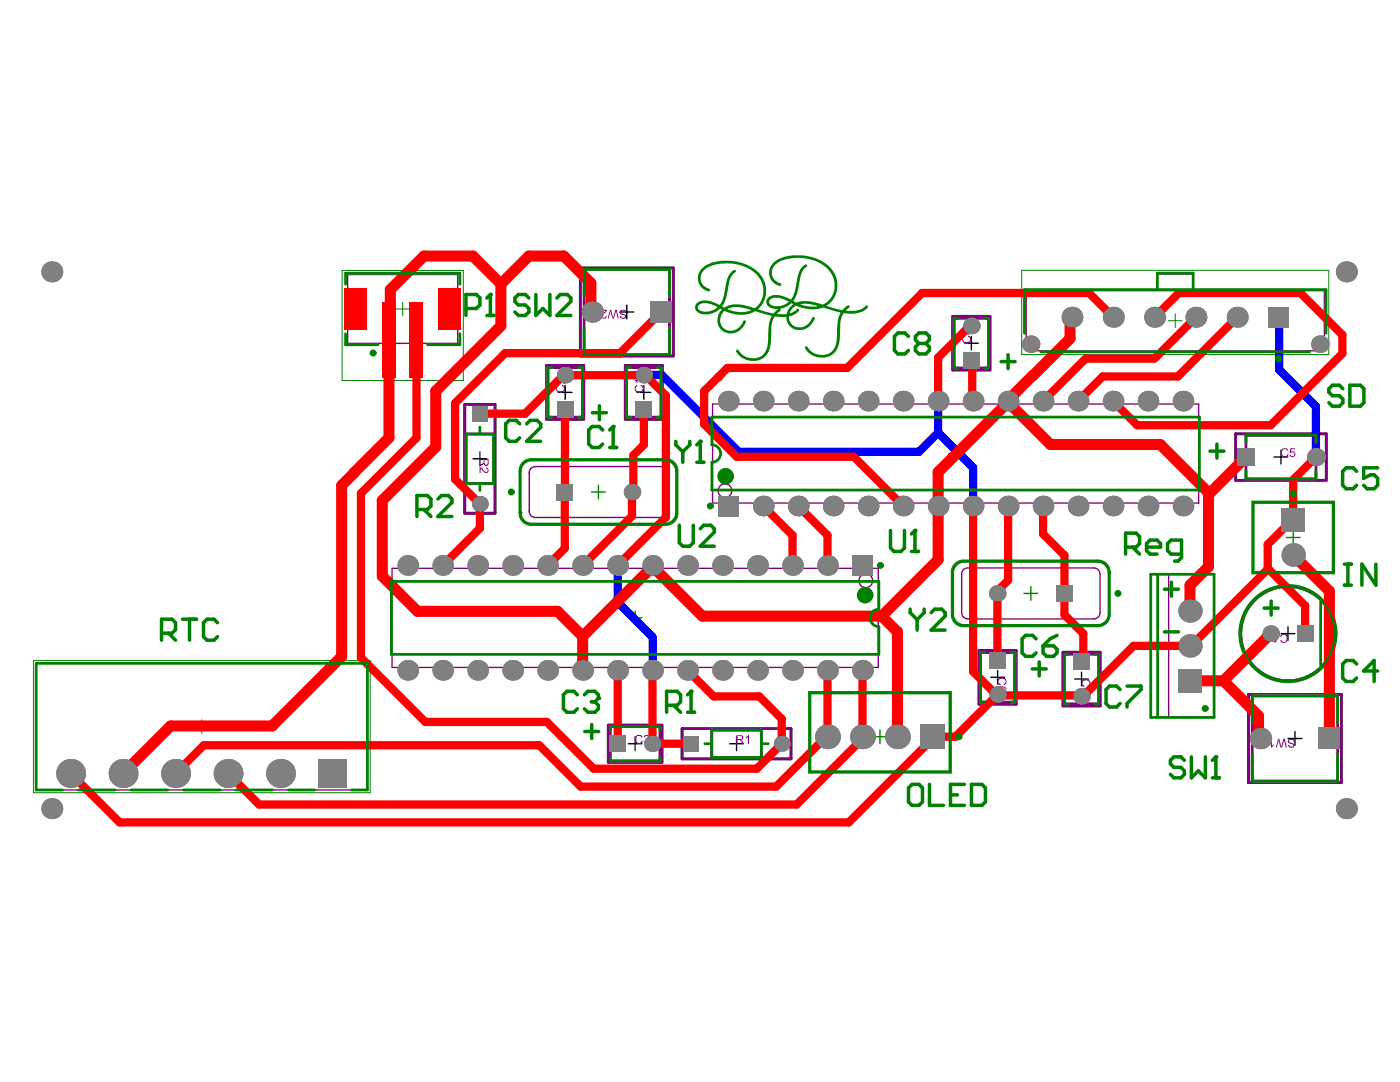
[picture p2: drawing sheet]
<svg xmlns="http://www.w3.org/2000/svg" width="279mm" height="216mm" viewBox="0 0 279 216" stroke-linecap="round" stroke-linejoin="round" font-family="sans-serif">
<g fill="none" stroke="#000" stroke-width=".28">
<path d="M111.4 78.3h2.8M112.8 76.9v2.8M123.7 62.3h2.8M125.1 60.9v2.7M127.1 78.3h2.8M128.5 76.9v2.8M192.5 68.5h2.7M193.9 67.1v2.7M94.4 91.6h2.7M95.8 90.2v2.7M254.3 91.2h2.7M255.6 89.8v2.8"/>
<path d="M197.7 135.2h2.8M199.1 133.8v2.7M214.5 135.5h2.7M215.8 134.1v2.8M255.7 126.4h2.7M257 125.1v2.7M125.4 148.4h2.7M126.8 147v2.8M145.6 148.4h2.8M147 147v2.8M257.1 147.4h2.7M258.4 146v2.7"/>
</g>
<g fill="none" stroke="#008000" stroke-width=".2">
<path d="M68.3 54h24.2v21.9h-24.2zM203.9 53.9h61.3v16.9h-61.3zM79 61.7h2.7M80.4 60.3v2.7M233.2 64h2.7M234.5 62.6v2.8M106.1 91.5h26.7a2.41 2.41 0 0 1 2.5 2.3v8.8a2.41 2.41 0 0 1-2.5 2.2M106.1 91.5a2.41 2.41 0 0 0-2.5 2.3v8.8a2.41 2.41 0 0 0 2.5 2.2h26.7M249.8 100h16.5v14.5h-16.5zM192.3 111.7a2.41 2.41 0 0 0-2.4 2.3v8.8a2.41 2.41 0 0 0 2.5 2.3h26.7M192.4 111.7h26.7a2.41 2.41 0 0 1 2.4 2.3v8.8a2.41 2.41 0 0 1-2.5 2.3M6.7 131.8h67.2v26.4h-67.2z"/>
<path d="M161.4 138h28.5v16.3h-28.5zM38.9 145h2.7M40.3 143.6v2.8"/>
</g>
<g fill="none" stroke="#008000" stroke-width=".55">
<path d="M115.8 53.5h18.6v17.5h-18.6zM109.1 72.9h7.4v10.8h-7.4zM124.8 72.9h7.4v10.8h-7.4zM190.1 63.1h7.5v10.7h-7.5zM92.7 80.7h6.1v21.7h-6.1zM246.6 86.6h18.1v9.2h-18.1zM195.4 129.8h7.4v10.7h-7.4zM212.1 130.1h7.5v10.8h-7.5zM249.2 138.6h18.5v17.5h-18.5zM121.4 144.7h10.7v7.4h-10.7zM136.1 145.4h21.8v6h-21.8z"/>
<circle cx="257" cy="126.4" r="9.6"/>
</g>
<g fill="none" stroke="#008000" stroke-width=".28">
<path d="M118 98.2h2.8M119.4 96.8v2.8M189.3 90.5h2.8M190.7 89.1v2.8M204.4 118.4h2.7M205.7 117v2.8M256.7 107.2h2.8M258.1 105.9v2.7M125.4 123.3h2.7M126.8 121.9v2.8M236.1 128.9h2.8M237.5 127.5v2.7"/>
<path d="M174.2 147h2.8M175.6 145.6v2.8"/>
</g>
<g fill="none" stroke="#800080" stroke-width=".28">
<path d="M69.4 54.8h22v13.7h-22zM231 58v-3.3h7.1v3.3M264.3 70v-12h-59.5v12h59.5M104.5 92.5l1-.6 .6-.1h26.7a2.27 2.27 0 0 1 2.2 2.3v8.2a2.27 2.27 0 0 1-2.2 2.3h-26.7a2.27 2.27 0 0 1-2.3-2.3v-8.2l.1-.6zM105.8 93.6l.7-.4 .3-.1h25.2a1.24 1.24 0 0 1 1.2 1.2v7.7a1.24 1.24 0 0 1-1.2 1.3h-25.2a1.24 1.24 0 0 1-1.2-1.3v-7.7zM142.2 80.6h97v19.8h-97zM78.2 113.4h97.1v19.8h-97.1zM103.8 102.3h.1M190.8 112.7l1-.6 .6-.1h26.7a2.27 2.27 0 0 1 2.2 2.3v8.2a2.27 2.27 0 0 1-2.2 2.3h-26.7a2.27 2.27 0 0 1-2.3-2.3v-8.2l.1-.6zM192.2 113.8l.6-.4 .4-.1h25.1a1.24 1.24 0 0 1 1.2 1.3v7.7a1.24 1.24 0 0 1-1.2 1.2h-25.1a1.24 1.24 0 0 1-1.3-1.2v-7.7zM221.3 114.3h.1M229.7 114.6h12.6v28.6h-12.6z"/>
<path d="M233.2 114.6v28.6M250.1 100.3h16v13.9h-16zM7.2 132.4h66.1v25.2h-66.1zM161.7 138.3h27.9v15.7h-27.9z"/>
<circle cx="144.7" cy="97.9" r="1.37"/>
<circle cx="172.8" cy="115.9" r="1.37"/>
</g>
<g fill="none" stroke="#800080" stroke-width=".55">
<path d="M115.8 53.5h18.6v17.5h-18.6zM116.6 53.7h17v17.1h-17zM109.1 72.9h7.4v10.8h-7.4zM109.4 73.4h6.8v9.8h-6.8zM124.8 72.9h7.4v10.8h-7.4zM125.1 73.4h6.8v9.8h-6.8zM190.1 63.1h7.5v10.7h-7.5zM190.4 63.5h6.9v9.9h-6.9zM92.7 80.7h6.1v21.7h-6.1zM93 86.6h5.5v9.9h-5.5zM246.6 86.6h18.1v9.2h-18.1zM248.7 86.8h13.9v8.8h-13.9z"/>
<path d="M195.4 129.8h7.4v10.7h-7.4zM195.7 130.2h6.8v9.9h-6.8zM212.1 130.1h7.5v10.8h-7.5zM212.4 130.6h6.9v9.8h-6.9zM249.2 138.6h18.5v17.5h-18.5zM249.9 138.8h17.1v17.1h-17.1zM121.4 144.7h10.7v7.4h-10.7zM121.8 145h9.9v6.8h-9.9zM136.1 145.4h21.8v6h-21.8zM142 145.7h9.9v5.5h-9.9z"/>
</g>
<circle cx="257" cy="126.4" r="9.3" fill="none" stroke="#800080" stroke-width=".41"/>
<g fill="#800080">
<path d="M126.8 77l.3-.2 .1 .2a.62 .62 0 0 0-.1 1 .62 .62 0 0 0 .9-.1 .49 .49 0 0 0 .3-.5 .49 .49 0 0 0-.5-.4l.1-.3a.86 .86 0 0 1 .4 1.2 .86 .86 0 0 1-1.2 .4 .96 .96 0 0 1-.3-1.3z"/>
<path d="M126.6 75.8h1.9v.2h-1.4l.2 .4h-.2z"/>
<path d="M95.7 93.2l.5 .2 .3 .4a.46 .46 0 0 0 .4 .3 .46 .46 0 0 0 .4-.2l-.1-.3-.2-.1v-.2a.58 .58 0 0 1 .6 .5 .58 .58 0 0 1-.5 .6 .58 .58 0 0 1-.7-.4l-.5-.4v.8h-.2z"/>
<path d="M111.1 77l.2-.2 .2 .2a.62 .62 0 0 0-.1 1 .62 .62 0 0 0 .9-.1 .49 .49 0 0 0 .2-.5 .49 .49 0 0 0-.4-.4l.1-.3a.86 .86 0 0 1 .4 1.2 .86 .86 0 0 1-1.2 .4 .96 .96 0 0 1-.3-1.3z"/>
<path d="M111 75.7a.69 .69 0 0 1 1.2 .3l.3 .3v-.9h.2v1.2l-.4-.2a1.24 1.24 0 0 0-1-.7l-.2 .4 .2 .2h.2v.2a.56 .56 0 0 1-.5-.8z"/>
<path d="M123.7 62.1a.75 .75 0 0 1 .8-.3 .75 .75 0 0 1 .5 .6h-.2a.46 .46 0 0 0-.4-.4 .46 .46 0 0 0-.5 .4l.2 .2a.66 .66 0 0 1 .9 .7 .7 .7 0 0 1-.8 .3 .7 .7 0 0 1-.5-.5h.2a.39 .39 0 0 0 .5 .3 .39 .39 0 0 0 .3-.5h-.4a.62 .62 0 0 1-.6-.8z"/>
<path d="M121.8 61.8h.2l.4 1.5 .4-1.5h.3l.4 1.8h-.2l-.4-1.5-.4 1.5h-.3l-.4-1.5-.3 1.5h-.2z"/>
<path d="M120 61.8h1.1v.4l-.3 .1a1.2 1.2 0 0 0-.6 1l.4 .1 .3-.3h.2a.58 .58 0 0 1-.7 .5 .58 .58 0 0 1-.4-.7l.8-.8-.8-.1z"/>
<path d="M255.6 126.6h.1a.89 .89 0 0 1 1.3 .6 .89 .89 0 0 1-.9 1.1l-.5-.3-.1-.3h.2a.58 .58 0 0 0 .8 .3 .58 .58 0 0 0 .3-.8 .57 .57 0 0 0-.5-.5 .57 .57 0 0 0-.7 .4l-.2-.1z"/>
<path d="M255.7 89.8a.79 .79 0 0 1 1.4 .1l-.2 .1a.58 .58 0 0 0-.8-.3 .58 .58 0 0 0-.2 .8 .53 .53 0 0 0 .4 .5 .53 .53 0 0 0 .6-.4l.2 .1a.8 .8 0 0 1-1 .5 .8 .8 0 0 1-.5-1.1z"/>
<path d="M257.5 89.4h.9v.2h-.7v.5a.57 .57 0 0 1 .8 .3 .57 .57 0 0 1-.4 .8 .57 .57 0 0 1-.7-.4l.2-.1a.38 .38 0 0 0 .4 .3 .38 .38 0 0 0 .4-.3 .38 .38 0 0 0-.4-.4h-.6z"/>
<path d="M257.1 147.5h.2a.71 .71 0 0 1 1.1 .5h-.2a.46 .46 0 0 0-.5-.4 .46 .46 0 0 0-.4 .4l.2 .2a.71 .71 0 0 1 .8 .6 .65 .65 0 0 1-.7 .4 .65 .65 0 0 1-.6-.5h.3a.39 .39 0 0 0 .4 .3 .39 .39 0 0 0 .3-.5h-.4a.56 .56 0 0 1-.5-.3 .56 .56 0 0 1 0-.7z"/>
<path d="M255.1 147.4h.2l.4 1.5 .4-1.5h.3l.4 1.8h-.2l-.3-1.5-.4 1.5h-.3l-.4-1.5-.4 1.5h-.2z"/>
<path d="M253.6 147.4h.2v1.4l.5-.3v.3l-.5 .4h-.2z"/>
<path d="M192.1 67.2l.4-.2v.2a.63 .63 0 0 0-.1 .9 .63 .63 0 0 0 .8 .1 .53 .53 0 0 0 .5-.5 .53 .53 0 0 0-.5-.5v-.2a.8 .8 0 0 1 .6 1.1 .8 .8 0 0 1-1.2 .3 .87 .87 0 0 1-.5-1.2z"/>
<path d="M148.8 147.1l.7-.5v1.9h-.2v-1.4l-.5 .2z"/>
<path d="M126.9 146.9a.79 .79 0 0 1 1.3 .2l-.2 .1a.58 .58 0 0 0-.8-.3 .58 .58 0 0 0-.2 .8 .53 .53 0 0 0 .4 .6 .53 .53 0 0 0 .6-.5h.2a.79 .79 0 0 1-.9 .6 .79 .79 0 0 1-.6-.9z"/>
<path d="M128.6 146.8a.5 .5 0 0 1 .7-.1 .5 .5 0 0 1 0 .8 .52 .52 0 0 1 .1 .8 .52 .52 0 0 1-.8-.1l-.1-.2 .2-.1a.37 .37 0 0 0 .3 .4 .37 .37 0 0 0 .4-.4 .37 .37 0 0 0-.4-.4h-.1v-.1a.31 .31 0 0 0 .5-.2 .31 .31 0 0 0-.3-.4 .31 .31 0 0 0-.4 .3h-.2z"/>
<path d="M199.1 135.6a.92 .92 0 0 1 1.3-.3 .92 .92 0 0 1 .3 1.2l-.3 .2-.1-.2a.59 .59 0 0 0 .2-.9 .59 .59 0 0 0-.8-.1 .53 .53 0 0 0-.5 .5 .53 .53 0 0 0 .5 .5l-.1 .2a.8 .8 0 0 1-.5-1.1z"/>
<path d="M215.9 136a.92 .92 0 0 1 1.2-.4 .92 .92 0 0 1 .4 1.3l-.4 .2-.1-.3a.59 .59 0 0 0 .3-.8 .59 .59 0 0 0-.9-.2 .53 .53 0 0 0-.4 .6 .53 .53 0 0 0 .5 .5l-.2 .2a.8 .8 0 0 1-.4-1.1z"/>
<path d="M215.9 137.6h.6l.9 .5v-.8h.2v1.1l-1-.5-.7-.1z"/>
<path d="M96.7 91.8v.6a.32 .32 0 0 0 .3 .3 .32 .32 0 0 0 .3-.3v-.6zM95.7 91.6h1.8v.8a.5 .5 0 0 1-.4 .6 .5 .5 0 0 1-.6-.5l-.8 .6v-.2l.8-.5v-.2v-.4h-.8z"/>
<path d="M254.5 127.1v.8l.6-.8zM254.3 126.5h.2v.4h.8v.2l-.8 1.1h-.2v-1.1h-.2v-.2h.2z"/>
<path d="M192.2 66.2a.3 .3 0 0 0 .6 0 .3 .3 0 0 0-.6 0zM193 66.2a.36 .36 0 0 0 .7 0 .36 .36 0 0 0-.7 0zM192.1 65.9l.3-.2h.3l.1 .2a.54 .54 0 0 1 .8-.1 .54 .54 0 0 1 .1 .8 .54 .54 0 0 1-.8 0l-.1-.2a.46 .46 0 0 1-.6 .2 .46 .46 0 0 1-.1-.7z"/>
<path d="M147.2 146.9v.6h.5a.33 .33 0 0 0 .4-.3 .33 .33 0 0 0-.4-.3zM147 146.7h.8a.46 .46 0 0 1 .5 .4 .46 .46 0 0 1-.4 .5l.6 .9h-.3l-.5-.8h-.5v.8h-.2z"/>
<path d="M199.2 137.2l.5-.3a.75 .75 0 0 1 .8 .1 .75 .75 0 0 1 .2 .9l-.3 .2v-.2a.38 .38 0 0 0 .2-.5 .38 .38 0 0 0-.5-.2h-.1a.55 .55 0 0 1 0 .8 .55 .55 0 0 1-.8-.1l-.2-.3zM199.3 137.5a.36 .36 0 0 0 .7 0 .36 .36 0 0 0-.7 0z"/>
</g>
<path d="M128.5 74.9l3.6-.1 15.3 15.4h36l3.8-3.9M193.5 65h.4M193.9 71.9l.1 .2M194 79.9l.2 .1M255.2 63.3l.1 .1v10.4l7.3 7.3v10.1M187.2 86.3l7 7v7.7M187.2 80v6.3M123.3 112.8v7.4l6.9 6.9v6.7M199.1 138.6l.2 .2M215.7 138.8l.1 .1h.4" fill="none" stroke="#00f" stroke-width="1.7"/>
<g fill="#808080">
<circle cx="10.3" cy="161.4" r="2.1"/>
<circle cx="10.3" cy="54.2" r="2.1"/>
<circle cx="14.1" cy="154.3" r="2.89"/>
<circle cx="24.6" cy="154.3" r="2.89"/>
<circle cx="35" cy="154.3" r="2.89"/>
<circle cx="45.5" cy="154.3" r="2.89"/>
<circle cx="56" cy="154.3" r="2.89"/>
<circle cx="81.4" cy="133.8" r="2.06"/>
<circle cx="81.4" cy="112.8" r="2.06"/>
<circle cx="88.4" cy="133.8" r="2.06"/>
<circle cx="88.4" cy="112.8" r="2.06"/>
<circle cx="95.3" cy="133.8" r="2.06"/>
<circle cx="95.3" cy="112.8" r="2.06"/>
<circle cx="95.8" cy="100.6" r="1.58"/>
<circle cx="130.2" cy="148.4" r="1.65"/>
<circle cx="102.3" cy="133.8" r="2.06"/>
<circle cx="109.3" cy="133.8" r="2.06"/>
<circle cx="137.2" cy="133.8" r="2.06"/>
<circle cx="116.3" cy="133.8" r="2.06"/>
<circle cx="123.3" cy="133.8" r="2.06"/>
<circle cx="130.2" cy="133.8" r="2.06"/>
<circle cx="144.2" cy="133.8" r="2.06"/>
<circle cx="151.2" cy="133.8" r="2.06"/>
<circle cx="102.3" cy="112.8" r="2.06"/>
<circle cx="109.3" cy="112.8" r="2.06"/>
<circle cx="137.2" cy="112.8" r="2.06"/>
<circle cx="130.2" cy="112.8" r="2.06"/>
<circle cx="123.3" cy="112.8" r="2.06"/>
<circle cx="116.3" cy="112.8" r="2.06"/>
<circle cx="144.2" cy="112.8" r="2.06"/>
<circle cx="151.2" cy="112.8" r="2.06"/>
<circle cx="152.3" cy="101" r="2.06"/>
<circle cx="126.1" cy="98.2" r="1.65"/>
<circle cx="145.3" cy="80" r="2.06"/>
<circle cx="152.3" cy="80" r="2.06"/>
<circle cx="128.5" cy="74.9" r="1.65"/>
<circle cx="112.8" cy="74.9" r="1.65"/>
<circle cx="118.2" cy="62.3" r="2.13"/>
<circle cx="156" cy="148.4" r="1.58"/>
<circle cx="165.1" cy="147" r="2.48"/>
<circle cx="172.1" cy="147" r="2.48"/>
<circle cx="179.1" cy="147" r="2.48"/>
<circle cx="199.1" cy="138.6" r="1.65"/>
<circle cx="158.2" cy="133.8" r="2.06"/>
<circle cx="165.1" cy="133.8" r="2.06"/>
<circle cx="172.1" cy="133.8" r="2.06"/>
<circle cx="199" cy="118.4" r="1.65"/>
<circle cx="158.2" cy="112.8" r="2.06"/>
<circle cx="165.1" cy="112.8" r="2.06"/>
<circle cx="159.3" cy="101" r="2.06"/>
<circle cx="166.3" cy="101" r="2.06"/>
<circle cx="173.3" cy="101" r="2.06"/>
<circle cx="194.2" cy="101" r="2.06"/>
<circle cx="187.2" cy="101" r="2.06"/>
<circle cx="180.2" cy="101" r="2.06"/>
<circle cx="201.2" cy="101" r="2.06"/>
<circle cx="208.2" cy="101" r="2.06"/>
<circle cx="159.3" cy="80" r="2.06"/>
<circle cx="166.3" cy="80" r="2.06"/>
<circle cx="173.3" cy="80" r="2.06"/>
<circle cx="180.2" cy="80" r="2.06"/>
<circle cx="187.2" cy="80" r="2.06"/>
<circle cx="201.2" cy="80" r="2.06"/>
<circle cx="194.2" cy="80" r="2.06"/>
<circle cx="205.7" cy="68.7" r="1.75"/>
<circle cx="193.9" cy="65" r="1.65"/>
<circle cx="268.7" cy="161.4" r="2.1"/>
<circle cx="251.6" cy="147.4" r="2.13"/>
<circle cx="215.8" cy="138.9" r="1.65"/>
<circle cx="237.5" cy="128.9" r="2.34"/>
<circle cx="253.6" cy="126.4" r="1.65"/>
<circle cx="237.5" cy="121.9" r="2.34"/>
<circle cx="258.1" cy="110.7" r="2.34"/>
<circle cx="236.1" cy="101" r="2.06"/>
<circle cx="229.1" cy="101" r="2.06"/>
<circle cx="215.2" cy="101" r="2.06"/>
<circle cx="222.1" cy="101" r="2.06"/>
<circle cx="262.6" cy="91.2" r="1.79"/>
<circle cx="208.2" cy="80" r="2.06"/>
<circle cx="222.1" cy="80" r="2.06"/>
<circle cx="215.2" cy="80" r="2.06"/>
<circle cx="236.1" cy="80" r="2.06"/>
<circle cx="229.1" cy="80" r="2.06"/>
<circle cx="263.4" cy="68.7" r="1.75"/>
<circle cx="230.4" cy="63.3" r="2.09"/>
<circle cx="213.9" cy="63.3" r="2.09"/>
<circle cx="222.2" cy="63.3" r="2.09"/>
<circle cx="238.7" cy="63.3" r="2.09"/>
<circle cx="246.9" cy="63.3" r="2.09"/>
<circle cx="268.7" cy="54.2" r="2.1"/>
</g>
<g fill="#808080">
<path d="M63.6 151.5h5.7v5.7h-5.7z" fill-rule="evenodd"/>
<path d="M94.2 81h3.2v3.1h-3.2z" fill-rule="evenodd"/>
<path d="M136.4 146.8h3.2v3.2h-3.2z" fill-rule="evenodd"/>
<path d="M121.7 146.8h3.3v3.3h-3.3z" fill-rule="evenodd"/>
<path d="M143.3 98.9h4.1v4.1h-4.1z" fill-rule="evenodd"/>
<path d="M111.1 96.5h3.3v3.3h-3.3z" fill-rule="evenodd"/>
<path d="M126.8 80.1h3.3v3.3h-3.3z" fill-rule="evenodd"/>
<path d="M111.1 80.1h3.3v3.3h-3.3z" fill-rule="evenodd"/>
<path d="M129.8 60.1h4.3v4.3h-4.3z" fill-rule="evenodd"/>
<path d="M183.6 144.5h5v5h-5z" fill-rule="evenodd"/>
<path d="M197.4 130.1h3.3v3.3h-3.3z" fill-rule="evenodd"/>
<path d="M170.1 110.8h4.1v4.1h-4.1z" fill-rule="evenodd"/>
<path d="M192.2 70.3h3.3v3.3h-3.3z" fill-rule="evenodd"/>
<path d="M263.2 145.2h4.2v4.3h-4.2z" fill-rule="evenodd"/>
<path d="M235.2 133.5h4.6v4.7h-4.6z" fill-rule="evenodd"/>
<path d="M214.2 130.4h3.3v3.3h-3.3z" fill-rule="evenodd"/>
<path d="M258.8 124.8h3.3v3.3h-3.3z" fill-rule="evenodd"/>
<path d="M210.8 116.8h3.3v3.3h-3.3z" fill-rule="evenodd"/>
<path d="M255.7 101.4h4.7v4.7h-4.7z" fill-rule="evenodd"/>
<path d="M246.9 89.4h3.5v3.6h-3.5z" fill-rule="evenodd"/>
<path d="M253.1 61.2h4.1v4.2h-4.1z" fill-rule="evenodd"/>
</g>
<g fill="none" stroke="#f00" stroke-width="2.2">
<path d="M100 56.7l-5.6-5.6h-9.8l-6.7 6.7v9.8l-.3 .2v19.6l-9.4 9.4v34.2l-13.9 13.9h-20.3l-9.4 9.4M100 56.7v8.3l-13 13v11.2l-10.7 10.7v15.1l7 7h28l5 5 13.9-14M100 56.7l5.5-5.6h7l5.4 5.4v5.1l.2 .2M187.2 94.2v17.5l-11.2 11.2M209.6 88.7h22l9.6 9.6M241.2 98.3v14.8l-3.7 3.7v5.1M248.7 91.2l-7.2 7.1h-.3M130.2 112.8v.2M130.2 113l10 9.9h35.8M258.1 110.7l7.2 7.2v29.5M176 122.9l3.1 3.2v20.9M237.5 135.8h6.7"/>
<path d="M244.2 135.8l7 7v4.2l.4 .4M253.6 126.4l-9.4 9.4"/>
</g>
<g fill="none" stroke="#f00" stroke-width="1.7">
<path d="M83.1 67.8v19.6l-11.1 11v32.8l12.9 12.9h24.2l9.4 9.3h32.5l5-5v-5M132 62.3l-8.3 8.2h-22.9l-10 10v15.1l5 5v4.8l-7.4 7.4M145.2 73.4l-4.7 4.6v6.7M267.9 70.5l-14.3 14.3h-26.7M95.8 82.5h9l7.7-7.6h16.3l4.1 4v24.3l-9.6 9.6M112.8 81.7l-.1 27.7-3.4 3.4M128.5 81.7v7.1l-2.1 2.1v7l-.3 .3v4.8l-9.8 9.8M262.6 91.2l-4.5 4.5v8.1l-1.5 1.5h-.2l-3.4 3.3v5l-15.3 15.3h-11.5l-10 10h-.4l-.1-.1h-16.4l-.2-.2M152.3 101l5.9 5.8v6M159.3 101l5.8 5.8v6M194.2 101v33l4.6 4.6h.3M253 113.4l7.5 7.5v5.5"/>
<path d="M165.1 133.8v13.2h-.2l-10 10h-39l-8.3-8.3h-66.9l-5.7 5.6M172.1 133.8v13.6l-13.1 13.1h-107.3l-6.2-6.2M199.1 138.6l-8.4 8.4h-4.6l-1.7 1.7v.4l-15 15h-145.5l-9.8-9.8"/>
</g>
<circle cx="143.3" cy="75.2" r=".83" fill="#f00"/>
<g fill="none" stroke="#f00" stroke-width="1.7">
<path d="M193.9 71.9l.1 .2v7.8l.2 .1h.7M193.9 65h-.4l-6.3 6.4v8.6l-.4-.4M222.2 63.3l-4.9-4.8h-33.3l-14.9 14.9h-23.9M230.4 63.3l4.9-4.8h24.2l8.4 8.3v3.7M238.7 63.3l-8.3 8.3h-13.7l-8.5 8.4M246.9 63.3l-11.8 11.8h-15l-4.9 4.9M140.5 84.7l6.5 6.4h23.4l9.8 9.9M222.1 80l4.8 4.8M116.3 112.7v.1M158 112.7l.2 .1M165 112.7l.1 .1M201.2 101v14.8l-2.2 2.2 .1 13.7"/>
<path d="M208.2 101v5.5l4.2 4.3v11.9l3.8 3.7v5.3l-.4 .4M123.3 133.8h.1M123.3 133.8v14.6M130.2 133.8v14.6h7.8M130.2 133.8h.1M137.2 133.8l5.2 5.2h9.1l4.5 4.4"/>
</g>
<path d="M213.9 63.3l-.3 .4v3.9l-12.4 12.2v.4M201.2 80.2l-14 14M201.2 80.2l8.4 8.5M116.3 127v6.8" fill="none" stroke="#f00" stroke-width="2.2"/>
<g fill="#808080">
<circle cx="10.3" cy="161.4" r="2.1"/>
<circle cx="10.3" cy="54.2" r="2.1"/>
<circle cx="14.1" cy="154.3" r="2.89"/>
<circle cx="24.6" cy="154.3" r="2.89"/>
<circle cx="35" cy="154.3" r="2.89"/>
<circle cx="45.5" cy="154.3" r="2.89"/>
<circle cx="56" cy="154.3" r="2.89"/>
<circle cx="81.4" cy="133.8" r="2.06"/>
<circle cx="81.4" cy="112.8" r="2.06"/>
<circle cx="88.4" cy="133.8" r="2.06"/>
<circle cx="88.4" cy="112.8" r="2.06"/>
<circle cx="95.3" cy="133.8" r="2.06"/>
<circle cx="95.3" cy="112.8" r="2.06"/>
<circle cx="95.8" cy="100.6" r="1.58"/>
<circle cx="130.2" cy="148.4" r="1.65"/>
<circle cx="102.3" cy="133.8" r="2.06"/>
<circle cx="109.3" cy="133.8" r="2.06"/>
<circle cx="137.2" cy="133.8" r="2.06"/>
<circle cx="116.3" cy="133.8" r="2.06"/>
<circle cx="123.3" cy="133.8" r="2.06"/>
<circle cx="130.2" cy="133.8" r="2.06"/>
<circle cx="144.2" cy="133.8" r="2.06"/>
<circle cx="151.2" cy="133.8" r="2.06"/>
<circle cx="102.3" cy="112.8" r="2.06"/>
<circle cx="109.3" cy="112.8" r="2.06"/>
<circle cx="137.2" cy="112.8" r="2.06"/>
<circle cx="130.2" cy="112.8" r="2.06"/>
<circle cx="123.3" cy="112.8" r="2.06"/>
<circle cx="116.3" cy="112.8" r="2.06"/>
<circle cx="144.2" cy="112.8" r="2.06"/>
<circle cx="151.2" cy="112.8" r="2.06"/>
<circle cx="152.3" cy="101" r="2.06"/>
<circle cx="126.1" cy="98.2" r="1.65"/>
<circle cx="145.3" cy="80" r="2.06"/>
<circle cx="152.3" cy="80" r="2.06"/>
<circle cx="128.5" cy="74.9" r="1.65"/>
<circle cx="112.8" cy="74.9" r="1.65"/>
<circle cx="118.2" cy="62.3" r="2.13"/>
<circle cx="156" cy="148.4" r="1.58"/>
<circle cx="165.1" cy="147" r="2.48"/>
<circle cx="172.1" cy="147" r="2.48"/>
<circle cx="179.1" cy="147" r="2.48"/>
<circle cx="199.1" cy="138.6" r="1.65"/>
<circle cx="158.2" cy="133.8" r="2.06"/>
<circle cx="165.1" cy="133.8" r="2.06"/>
<circle cx="172.1" cy="133.8" r="2.06"/>
<circle cx="199" cy="118.4" r="1.65"/>
<circle cx="158.2" cy="112.8" r="2.06"/>
<circle cx="165.1" cy="112.8" r="2.06"/>
<circle cx="159.3" cy="101" r="2.06"/>
<circle cx="166.3" cy="101" r="2.06"/>
<circle cx="173.3" cy="101" r="2.06"/>
<circle cx="194.2" cy="101" r="2.06"/>
<circle cx="187.2" cy="101" r="2.06"/>
<circle cx="180.2" cy="101" r="2.06"/>
<circle cx="201.2" cy="101" r="2.06"/>
<circle cx="208.2" cy="101" r="2.06"/>
<circle cx="159.3" cy="80" r="2.06"/>
<circle cx="166.3" cy="80" r="2.06"/>
<circle cx="173.3" cy="80" r="2.06"/>
<circle cx="180.2" cy="80" r="2.06"/>
<circle cx="187.2" cy="80" r="2.06"/>
<circle cx="201.2" cy="80" r="2.06"/>
<circle cx="194.2" cy="80" r="2.06"/>
<circle cx="205.7" cy="68.7" r="1.75"/>
<circle cx="193.9" cy="65" r="1.65"/>
<circle cx="268.7" cy="161.4" r="2.1"/>
<circle cx="251.6" cy="147.4" r="2.13"/>
<circle cx="215.8" cy="138.9" r="1.65"/>
<circle cx="237.5" cy="128.9" r="2.34"/>
<circle cx="253.6" cy="126.4" r="1.65"/>
<circle cx="237.5" cy="121.9" r="2.34"/>
<circle cx="258.1" cy="110.7" r="2.34"/>
<circle cx="236.1" cy="101" r="2.06"/>
<circle cx="229.1" cy="101" r="2.06"/>
<circle cx="215.2" cy="101" r="2.06"/>
<circle cx="222.1" cy="101" r="2.06"/>
<circle cx="262.6" cy="91.2" r="1.79"/>
<circle cx="208.2" cy="80" r="2.06"/>
<circle cx="222.1" cy="80" r="2.06"/>
<circle cx="215.2" cy="80" r="2.06"/>
<circle cx="236.1" cy="80" r="2.06"/>
<circle cx="229.1" cy="80" r="2.06"/>
<circle cx="263.4" cy="68.7" r="1.75"/>
<circle cx="230.4" cy="63.3" r="2.09"/>
<circle cx="213.9" cy="63.3" r="2.09"/>
<circle cx="222.2" cy="63.3" r="2.09"/>
<circle cx="238.7" cy="63.3" r="2.09"/>
<circle cx="246.9" cy="63.3" r="2.09"/>
<circle cx="268.7" cy="54.2" r="2.1"/>
</g>
<g fill="#808080">
<path d="M63.6 151.5h5.7v5.7h-5.7z" fill-rule="evenodd"/>
<path d="M94.2 81h3.2v3.1h-3.2z" fill-rule="evenodd"/>
<path d="M136.4 146.8h3.2v3.2h-3.2z" fill-rule="evenodd"/>
<path d="M121.7 146.8h3.3v3.3h-3.3z" fill-rule="evenodd"/>
<path d="M143.3 98.9h4.1v4.1h-4.1z" fill-rule="evenodd"/>
<path d="M111.1 96.5h3.3v3.3h-3.3z" fill-rule="evenodd"/>
<path d="M126.8 80.1h3.3v3.3h-3.3z" fill-rule="evenodd"/>
<path d="M111.1 80.1h3.3v3.3h-3.3z" fill-rule="evenodd"/>
<path d="M129.8 60.1h4.3v4.3h-4.3z" fill-rule="evenodd"/>
<path d="M183.6 144.5h5v5h-5z" fill-rule="evenodd"/>
<path d="M197.4 130.1h3.3v3.3h-3.3z" fill-rule="evenodd"/>
<path d="M170.1 110.8h4.1v4.1h-4.1z" fill-rule="evenodd"/>
<path d="M192.2 70.3h3.3v3.3h-3.3z" fill-rule="evenodd"/>
<path d="M263.2 145.2h4.2v4.3h-4.2z" fill-rule="evenodd"/>
<path d="M235.2 133.5h4.6v4.7h-4.6z" fill-rule="evenodd"/>
<path d="M214.2 130.4h3.3v3.3h-3.3z" fill-rule="evenodd"/>
<path d="M258.8 124.8h3.3v3.3h-3.3z" fill-rule="evenodd"/>
<path d="M210.8 116.8h3.3v3.3h-3.3z" fill-rule="evenodd"/>
<path d="M255.7 101.4h4.7v4.7h-4.7z" fill-rule="evenodd"/>
<path d="M246.9 89.4h3.5v3.6h-3.5z" fill-rule="evenodd"/>
<path d="M253.1 61.2h4.1v4.2h-4.1z" fill-rule="evenodd"/>
</g>
<g fill="#f00">
<path d="M81.7 60.3h2.8v15.1h-2.8z" fill-rule="evenodd"/>
<path d="M76.2 60.3h2.8v15.1h-2.8z" fill-rule="evenodd"/>
<path d="M68.8 57.5h4.4v8.3h-4.4z" fill-rule="evenodd"/>
<path d="M87.5 57.5h4.4v8.3h-4.4z" fill-rule="evenodd"/>
</g>
<path d="M140 53.7l.5-.5 1-.6 1.2-.4 1.6-.2h1.9l1.1 .2 1.5 .5 1.3 .7 1 .7 .9 1 .5 1 .4 1.2v1.2l-.3 1.3-.6 1.1-.7 .8 3.1 .8 .9-.8-.9-.1-.9-.4-.5-.7v-.8l.8-.7 1.5-.1 1.3 .3 1.3 .6 .7-1.6 .8-3.9 .6-1 .7-.5h.3l.1 .3-.7 .6-.5 .9-.7 3.7-.8 1.8 .4 .3 1-.3h1.8l2.6 .7 .9-.6 .8-.9 .5-.9 .1-.8v-1.6l-.6-1.4-.5-.8-1-.8-2.3-1.1-1.6-.4-1.4-.1-1.5 .2-1.9 .5-.8 .6-.6 .6-.2 .7v.9l.4 .9 .9 .6 .4 .1 .1 .4-.4 .1-.7-.2-1-1-.3-1 .1-1.1 .6-1.1 1-.8 1.4-.6 1.3-.2 2.2-.1 1.5 .3 2 .7 1.5 .9 1.1 1.2 .6 1.2 .3 1.3v1l-.2 1.1-.7 1.3-1.2 1.1v.1l3.1 .8 .8-.8 .5-.2 .1 .4-.6 .6 .2 .1h1.4l1-.2 .7-.3 .7-.6h.2l.1 .3-.8 .8-1 .4-1 .2-2.1-.1-.5 1.3-.2 4-.6 1.9-.6 .8-.8 .6-1 .2h-1.1l-.9-.2-.8-.4-.9-.8-.3-.6 .4-.2 1.1 1.2 1.3 .5h1.3l1.2-.6 .6-.7 .4-.9 .2-4.4 .2-.9 .4-.9-3.4-1-1.4 .3h-1.4l-1.1-.2-1.6-.5-.7 .6-.5 .9 .7-.2 .9-.7 .2 .1 .1 .2-.8 .8-1.2 .4v.8l.4 .7 1 .7h1.3l1.1-.6 .8-1.3 .3-.2 .2 .2v.3l-.7 1-.6 .6-.9 .5-1.3 .1-.9-.4-.6-.4-.5-.8-.2-1.1h-2.3l-.6 1.4-.2 3.9-.5 1.9-.6 .8-1.1 .6-.7 .2-1.6-.1-1.6-.7-.8-.9v-.4l.4-.1 1 1.1 1.4 .5h1.3l1.2-.5 .6-.7 .4-1.3 .2-3.9 .2-1 .4-1-3.1-.9-1.6 .6-1.6 .1-1.5-.2-1.6-.5-.7 .9-.2 1.2 .4 1 .9 .7 1.2 .1 .6-.2 .9-.7 .8-1.2 .3 .2-.2 .7-1 1.2-1 .5h-1.3l-1.2-.6-.5-.5-.3-.7v-1.5l.7-1.5-.3-.1-.7 .6-1.1 .4-1.6 .1-.7-.2-.6-.3-.3-.6v-.6l.7-.8 1-.3 1.3 .2 1.9 .7 .8-1.5 .6-3.1 .3-1 .9-1.1 .5-.3 .2 .5-.7 .5-.5 .9-.8 3.7-.8 1.7 .5 .3 1.2-.6 1.7-.1 3.2 .8 1-1.1 .6-1.7v-1.6l-.6-1.4-.6-.8-1-.9-2.1-1-2.5-.4-2.7 .2-1.3 .4-.8 .5-.6 .7-.2 .6-.1 .9 .3 .7 .6 .6 1 .5v.3l-.4 .1-1.1-.5-.5-.6-.3-.7-.1-1.4zM153.6 59.9v.7l.9 .5 1.6-.1 1.3-.8-1.1-.5-1.1-.3h-.9zM159.8 60.7l1.5 .4h1.9l-1.8-.5zM139.3 61l.1 .7 .4 .3 .6 .2 1.4-.1 1.4-.7-.1-.2-.6-.3-1.6-.4-.9 .1zM145.2 61.6l1 .5 1.5 .2h1l1.2-.4-1.1-.4-1.8-.3-1 .1zM155.7 61.6l.1 .4-.7 .6 1.8 .1 .5-1.1 .9-.9-.4-.2-1.2 .8z" fill="#008000"/>
<path d="M69 56.7v-2.2h22.8v2.2M69 66.6v2.2h6.4M91.8 66.6v2.2h-6.5M125.8 73.4h-.7v9.8h.7M131.2 73.4h.7v9.8h-.7M103.8 94.1v8.2M106.1 91.8h26.7M135 94.1v8.2M106.1 104.6h26.7" fill="none" stroke="#008000" stroke-width=".55"/>
<circle cx="103.8" cy="102.3" r=".28" fill="#008000"/>
<path d="M116.6 59.1v-5.4h17v5.4M110.1 73.4h-.7v9.8h.7M115.5 73.4h.7v9.8h-.7M116.6 65.4v5.4h17v-5.4M93 86.6h5.5v9.9h-5.5zM95.8 85.2v1.4M95.8 96.5v1.4M229.7 114.6h12.6v28.6h-12.6zM231 114.6v28.6M250.1 100.3h16v13.9h-16zM263.6 120.1v12.6" fill="none" stroke="#008000" stroke-width=".55"/>
<circle cx="221.3" cy="114.3" r=".28" fill="#008000"/>
<g fill="none" stroke="#008000" stroke-width=".55">
<path d="M231 57.8v-3.3h7.1v3.3M191.2 63.5h-.8v9.9h.8M196.5 63.5h.8v9.9h-.8M204.5 66.5v-8.7h60.1v8.7M207.7 70.2h53.7M142.1 88.8v-5.6h97.3v14.6h-97.3v-5.6M248.7 88.4v-1.6h13.9v1.6M248.7 94v1.6h13.9v-1.6M190.1 114.3v8.2M192.4 112h26.7M221.3 114.3v8.2M161.7 138.3h27.9v15.7h-27.9z"/>
<path d="M175.4 121.5v-5.5h-97.3v14.6h97.3v-5.6M192.4 124.8h26.7M196.4 130.2h-.7v9.9h.7M201.8 130.2h.7v9.9h-.7M213.2 130.6h-.8v9.8h.8M218.5 130.6h.8v9.8h-.8M12.5 157.6h-5.3v-25.2h66.1v25.2h-3.1M15.7 157.6h7.2M26.2 157.6h7.2M36.7 157.6h7.2M47.1 157.6h7.3M57.6 157.6h5.1"/>
<path d="M121.8 145.7v-.7h9.9v.7M121.8 151.1v.7h9.9v-.7M140.7 148.4h1.3M142 145.7h9.9v5.5h-9.9zM151.9 148.4h1.4M249.9 144.2v-5.4h17.1v5.4M249.9 150.5v5.4h17.1v-5.4"/>
</g>
<g fill="none" stroke="#008000" stroke-width=".7">
<path d="M199.8 72.2h2.8M201.2 70.8v2.8M118.2 82.4h2.8M119.6 81v2.8M134.9 88.1v.7l1.4 1.4M136.3 90.2v2M137.7 88.1v.7l-1.4 1.4M139.1 92.2h1.4M139.8 88.1v4.1M241.5 90h2.8M242.9 88.6v2.8M232.4 117.6h2.8"/>
<path d="M233.8 116.2v2.8M253.7 119.9v2.8M181.6 121.5v.7l1.4 1.4M183 123.6v2.1M184.4 121.5v.7l-1.4 1.4M185.8 122.2l.7-.7h1.4l.7 .7v.7l-2.8 2.8h2.8M206 133.5h2.8M207.4 132.1v2.8M232.4 126.1h2.8M252.3 121.3h2.8M116.7 146h2.8M118.1 144.6v2.8"/>
</g>
<circle cx="139.8" cy="88.1" r=".35" fill="#008000"/>
<path d="M139.8 88.1l-.7 .7M135.6 104.8v3.5l.7 .7h1.4l.7-.7v-3.5M139.8 105.5l.7-.7h1.3l.7 .7v.7l-2.7 2.8h2.7M177.7 105.9v3.4l.7 .7h1.4l.7-.7v-3.4M181.9 110h1.4M182.6 105.9v4.1" fill="none" stroke="#008000" stroke-width=".7"/>
<circle cx="182.6" cy="105.9" r=".35" fill="#008000"/>
<path d="M105.5 59.5l-.6-.7h-1.4l-.7 .7v.7l.7 .7h1.4l.6 .7v.7l-.6 .6h-1.4l-.7-.6M106.9 58.8v4.1l1.4-1.3 1.4 1.3v-4.1M111.1 59.5l.7-.7h1.4l.7 .7v.7l-2.8 2.7h2.8M182.6 105.9l-.7 .6M236.4 151.7l-.7-.7h-1.4l-.7 .7v.7l.7 .7h1.4l.7 .7v.7l-.7 .7h-1.4l-.7-.7M237.8 151v4.2l1.4-1.4 1.4 1.4v-4.2M242 155.2h1.3M242.7 151v4.2" fill="none" stroke="#008000" stroke-width=".7"/>
<circle cx="242.7" cy="151" r=".35" fill="#008000"/>
<g fill="none" stroke="#008000" stroke-width=".7">
<path d="M268 77.6l-.7-.7h-1.4l-.7 .7v.7l.7 .7h1.4l.7 .7v.7l-.7 .7h-1.4l-.7-.7M269.4 76.9h2.1l.7 .7v2.8l-.7 .7h-2.1zM87.4 99.6l.7-.7h1.4l.7 .7v.7l-2.8 2.8h2.8M83.2 101.7h2.1l.7-.7v-1.4l-.7-.7h-2.1v4.2M84.6 101.7l1.4 1.4M224.6 109.2h2.1l.7-.7v-1.4l-.7-.7h-2.1v4.2M226 109.2l1.4 1.4M228.8 109.2h2.8v-.7l-.7-.7h-1.4l-.7 .7v1.4l.7 .7h1.4M235.8 110.6h-2.1l-.7-.7v-1.4l.7-.7h2.1v3.5l-.7 .7h-.7M32.2 126.3h2.1l.7-.6v-1.4l-.7-.7h-2.1v4.1M33.6 126.3l1.4 1.4M36.4 123.6h2.8"/>
<path d="M37.8 123.6v4.1M43.4 124.3l-.7-.7h-1.4l-.7 .7v2.7l.7 .7h1.4l.7-.7M137.9 137.9v4.2M133 140.7h2.1l.7-.7v-1.4l-.7-.7h-2.1v4.2M134.4 140.7l1.4 1.4M137.2 142.1h1.4M242.7 151l-.7 .7"/>
</g>
<circle cx="137.9" cy="137.9" r=".35" fill="#008000"/>
<path d="M97.9 58.8v4.1M93 61.6h2.1l.7-.7v-1.4l-.7-.7h-2.1v4.1M97.2 62.9h1.4M137.9 137.9l-.7 .7" fill="none" stroke="#008000" stroke-width=".7"/>
<circle cx="97.9" cy="58.8" r=".35" fill="#008000"/>
<g fill="none" stroke="#008000" stroke-width=".7">
<path d="M97.9 58.8l-.7 .7M181.3 67.1l-.7-.7h-1.4l-.7 .7v2.8l.7 .7h1.4l.7-.7M183.4 68.5l-.7-.7v-.7l.7-.7h1.4l.7 .7v.7l-.7 .7M183.4 68.5l-.7 .7v.7l.7 .7h1.4l.7-.7v-.7l-.7-.7M183.4 68.5h1.4M270.7 94l-.7-.7h-1.3l-.7 .7v2.8l.7 .7h1.3l.7-.7M274.9 93.3h-2.8v2.1l1.4-.7h.7l.7 .7v1.4l-.7 .7h-1.4l-.7-.7M268.3 112.6h1.4M268.3 116.8h1.4M269 112.6v4.2M274.6 112.6v4.2l-2.8-4.2v4.2M115.2 138.6l-.7-.7h-1.4l-.7 .7v2.8l.7 .7h1.4l.7-.7"/>
<path d="M116.6 138.6l.7-.7h1.4l.7 .7v.7M206.8 127.5l-.7-.7h-1.4l-.7 .7v2.8l.7 .7h1.4l.7-.7M208.2 128.9h2.1l.7 .7v.7l-.7 .7h-1.4l-.7-.7zM211 126.8l-1.4 .7-1.4 1.4M223.5 137.6l-.7-.7h-1.4l-.7 .7v2.8l.7 .7h1.4l.7-.7M224.9 136.9h2.8v.7l-2.8 2.8v.7M270.7 132.5l-.7-.7h-1.3l-.7 .7v2.8l.7 .7h1.3l.7-.7M274.9 133.9h-2.8l2.1-2.1v4.2M181.3 157.2l.7-.7h1.4l.7 .7v2.8l-.7 .7h-1.4l-.7-.7zM185.5 156.5v4.2h2.8M189.7 158.6h1.4M192.5 156.5h-2.8v4.2h2.8"/>
<path d="M193.9 156.5h2.1l.7 .7v2.8l-.7 .7h-2.1z"/>
</g>
<circle cx="119.4" cy="139.3" r=".35" fill="#008000"/>
<path d="M103.7 84.6l-.7-.7h-1.4l-.7 .7v2.8l.7 .7h1.4l.7-.7M105.1 84.6l.7-.7h1.4l.7 .7v.7l-2.8 2.8h2.8M120.3 85.8l-.7-.7h-1.4l-.7 .7v2.8l.7 .7h1.4l.7-.7M121.7 89.3h1.4M122.4 85.1v4.2M119.4 139.3l-.7 .7M118 140h.7M118.7 140l.7 .7v.7l-.7 .7h-1.4l-.7-.7" fill="none" stroke="#008000" stroke-width=".7"/>
<circle cx="122.4" cy="85.1" r=".35" fill="#008000"/>
<path d="M122.4 85.1l-.7 .7" fill="none" stroke="#008000" stroke-width=".7"/>
<g fill="none" stroke="#008000" stroke-width=".69">
<circle cx="74.5" cy="70.4" r=".34"/>
<circle cx="255.2" cy="71.6" r=".34"/>
<circle cx="102" cy="98.2" r=".34"/>
<circle cx="258.1" cy="98.5" r=".34"/>
<circle cx="141.8" cy="101" r=".34"/>
<circle cx="175.7" cy="112.8" r=".34"/>
<circle cx="223.1" cy="118.4" r=".34"/>
<circle cx="191.4" cy="147" r=".35"/>
<circle cx="240.5" cy="141.4" r=".34"/>
</g>
<path d="M106.1 91.8a2.27 2.27 0 0 0-2.3 2.3M132.8 91.8a2.27 2.27 0 0 1 2.2 2.3M142.1 88.8a1.74 1.74 0 0 1 1.7 1.7 1.74 1.74 0 0 1-1.7 1.7M103.8 102.3a2.27 2.27 0 0 0 2.3 2.3M135 102.3a2.27 2.27 0 0 1-2.2 2.3M192.4 112a2.27 2.27 0 0 0-2.3 2.3M219.1 112a2.27 2.27 0 0 1 2.2 2.3M175.4 121.5a1.74 1.74 0 0 0-1.7 1.8 1.74 1.74 0 0 0 1.7 1.7M190.1 122.5a2.27 2.27 0 0 0 2.3 2.3M221.3 122.5a2.27 2.27 0 0 1-2.2 2.3" fill="none" stroke="#008000" stroke-width=".55"/>
<circle cx="257" cy="126.4" r="9.3" fill="none" stroke="#008000" stroke-width=".41"/>
<g fill="none" stroke="#008000" stroke-width="1.7">
<circle cx="144.8" cy="95" r=".82"/>
<circle cx="172.7" cy="118.8" r=".82"/>
</g>
</svg>
